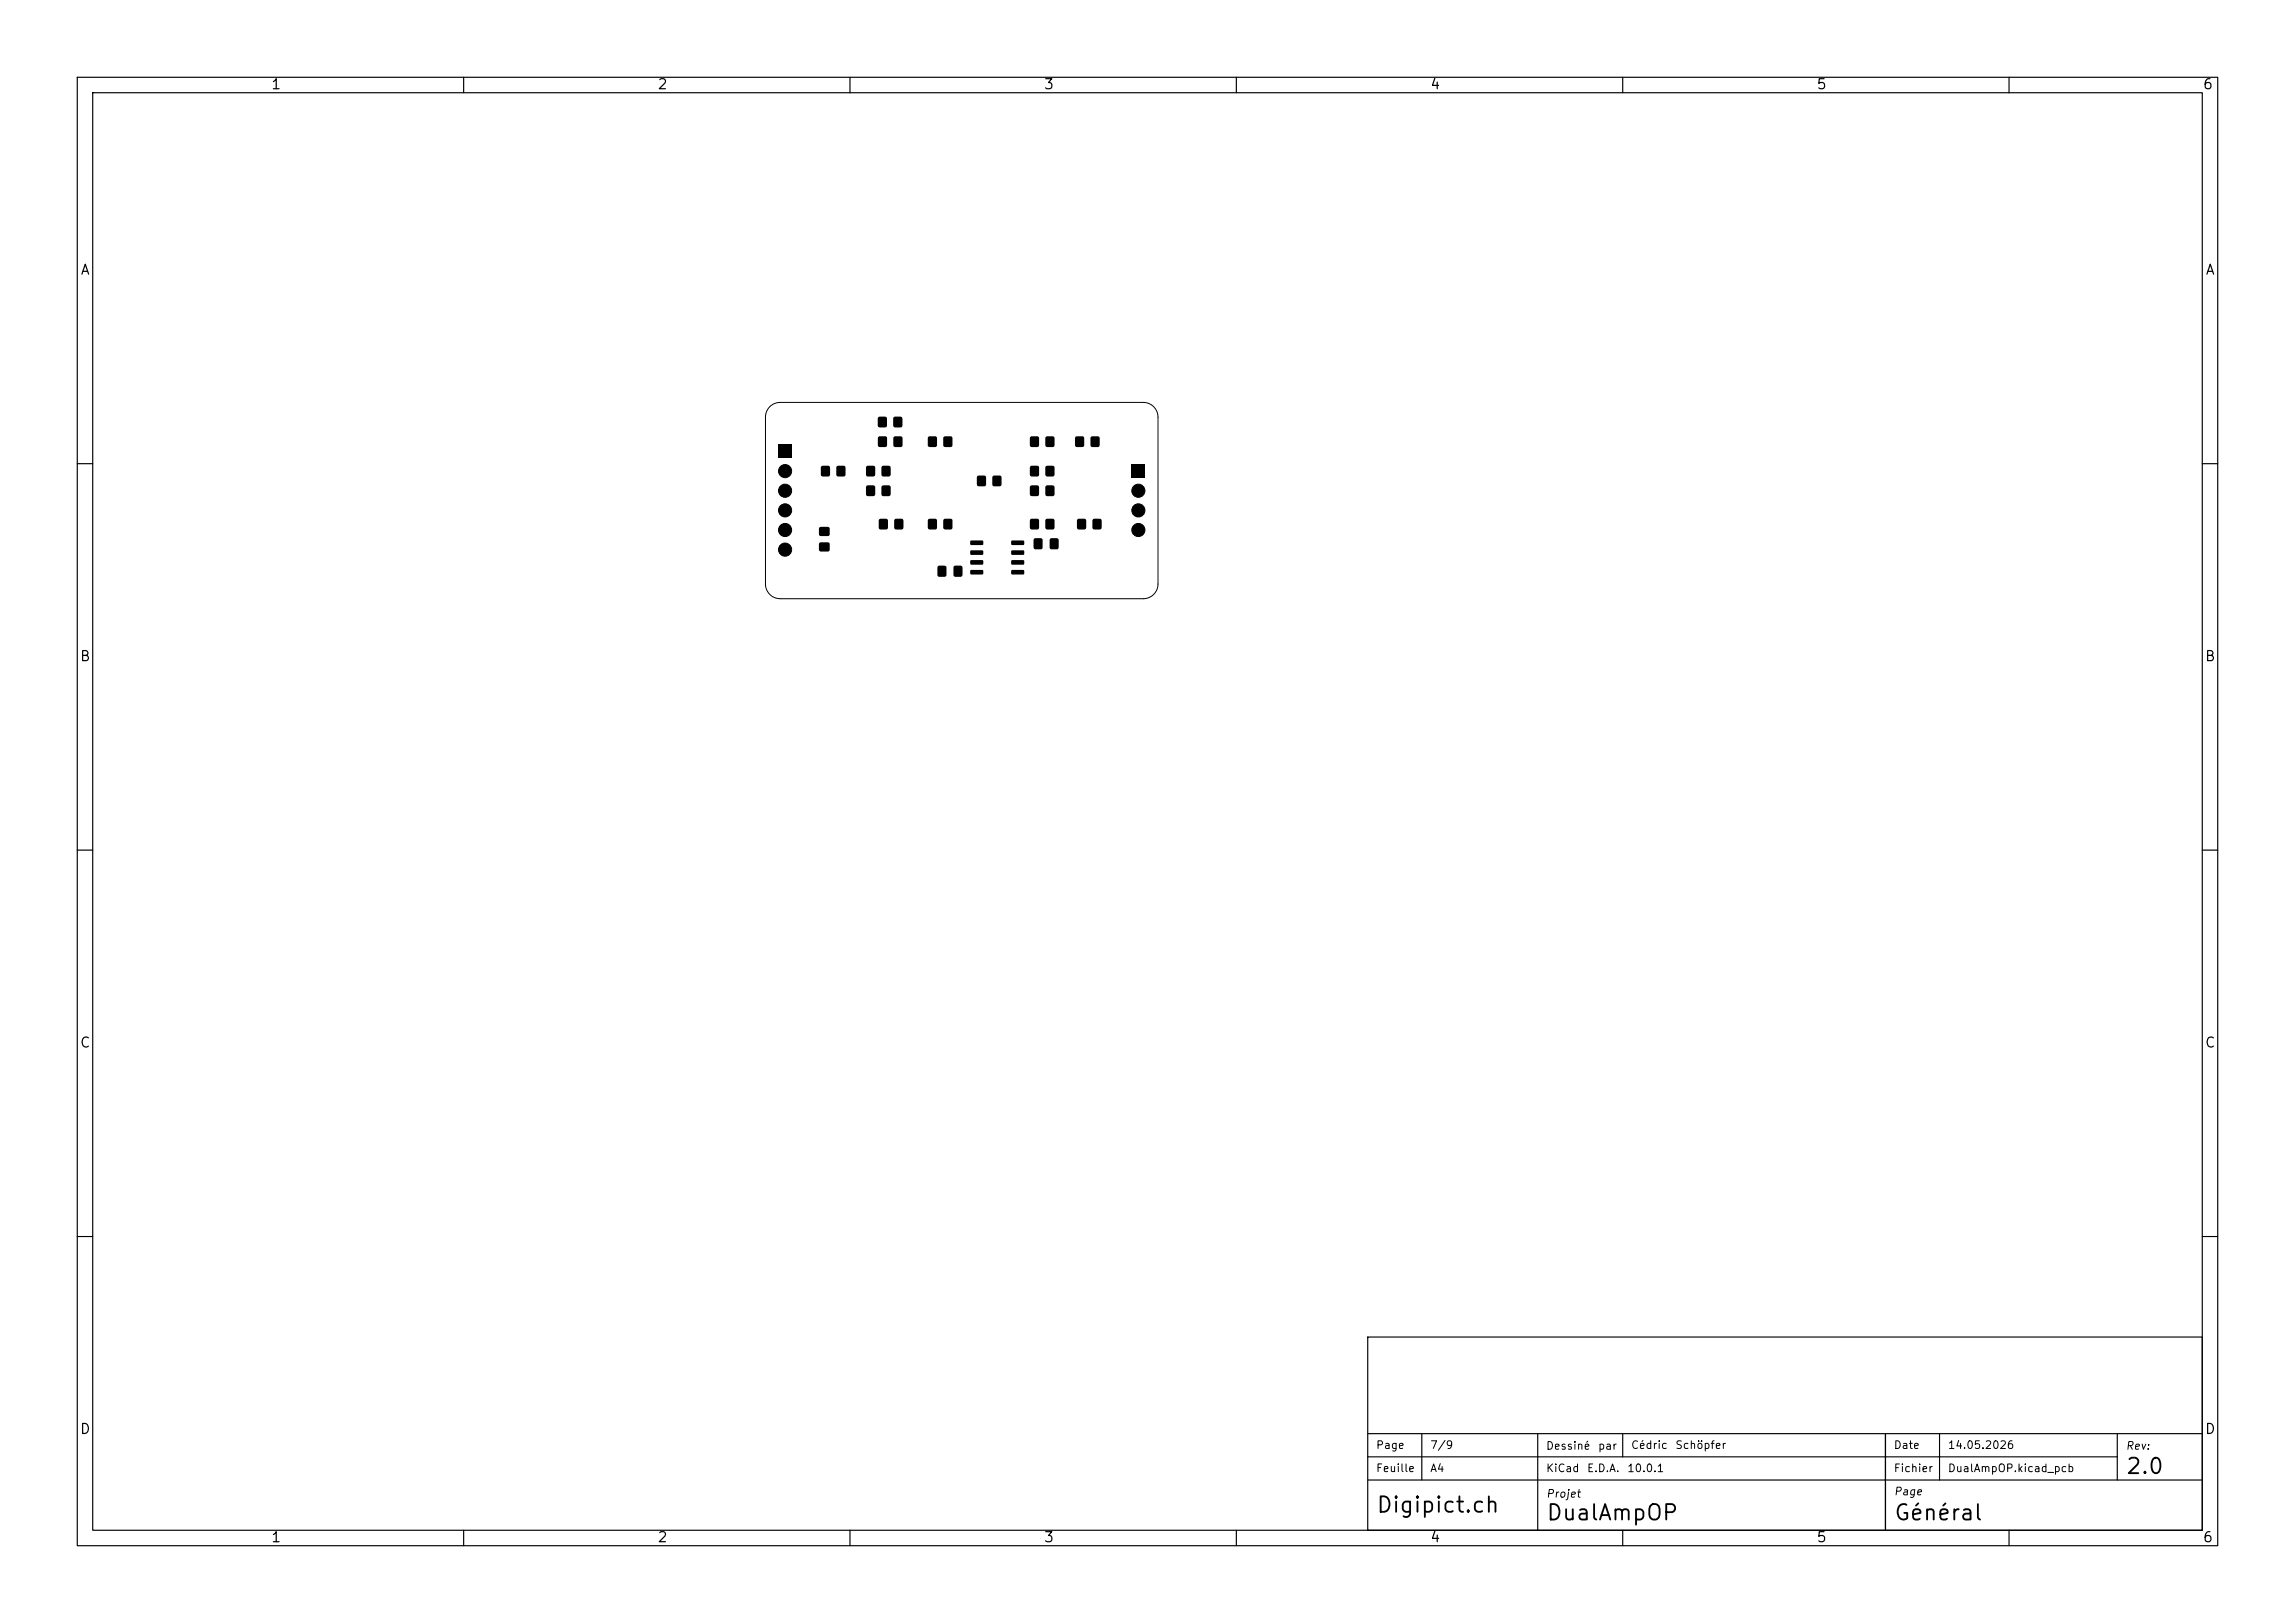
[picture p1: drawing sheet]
<svg xmlns="http://www.w3.org/2000/svg" width="297mm" height="210mm" viewBox="0 0 297 210" stroke-linecap="round" stroke-linejoin="round" font-family="sans-serif">
<defs><g id="words">
<g font-size="2">
<text x="275" y="191.2">2.0</text>
<text x="178" y="196.2">Digipict.ch</text>
<text x="200" y="197.2">DualAmpOP</text>
<text x="245" y="197.2">Général</text>
</g>
<g font-size="1.3">
<text x="35" y="11.9">1</text>
<text x="85" y="11.9">2</text>
<text x="135" y="11.9">3</text>
<text x="185" y="11.9">4</text>
<text x="235" y="11.9">5</text>
<text x="285" y="11.9">6</text>
<text x="10.3" y="35.9">A</text>
<text x="285.4" y="35.9">A</text>
<text x="10.3" y="85.9">B</text>
<text x="285.3" y="85.9">B</text>
<text x="10.3" y="135.9">C</text>
<text x="285.3" y="135.9">C</text>
<text x="10.3" y="185.9">D</text>
<text x="285.3" y="185.9">D</text>
<text x="35" y="199.9">1</text>
<text x="85" y="199.9">2</text>
<text x="135" y="199.9">3</text>
<text x="185" y="199.9">4</text>
<text x="235" y="199.9">5</text>
<text x="285" y="199.9">6</text>
</g>
<g font-size="1">
<text x="178" y="187.7">Page</text>
<text x="178" y="190.7">Feuille</text>
<text x="185" y="190.7">A4</text>
<text x="185" y="187.7">7/9</text>
<text x="200" y="187.8">Dessiné</text>
<text x="200" y="190.7">KiCad</text>
<text x="205.3" y="190.7">E.D.A.</text>
<text x="206.7" y="187.8">par</text>
<text x="210.5" y="190.7">10.0.1</text>
<text x="211" y="187.7">Cédric</text>
<text x="216.7" y="187.7">Schöpfer</text>
<text x="245" y="190.7">Fichier</text>
<text x="245" y="187.7">Date</text>
<text x="252" y="187.7">14.05.2026</text>
<text x="252" y="190.7">DualAmpOP.kicad_pcb</text>
<text x="275" y="187.8">Rev:</text>
<text x="200" y="194">Projet</text>
<text x="245" y="193.7">Page</text>
</g>
</g></defs>
<g fill="none" stroke="#000" stroke-width=".15">
<path d="M10 10h277v190h-277zM12 12h273v186h-273zM60 10v2M110 10v2M160 10v2M210 10v2M260 10v2M10 60h2M285 60h2M10 110h2M285 110h2M10 160h2"/>
<path d="M177 173h108v25h-108zM285 160h2M60 198v2M110 198v2M160 198v2M177 185.5h108M177 191.5h108M177 188.5h97M184 185.5v6M199 185.5v12.5M210 198v2M210 185.5v3"/>
<path d="M244 185.5v12.5zM251 185.5v6M260 198v2M274 185.5v6"/>
</g>
<g fill="#000">
<path d="M100.8 57.6h1.6v1.7h-1.6zM113.7 54l.1-.1 .9 .1 .1 .2-.1 1-.2 .1-.8-.1-.1-.1zM113.7 56.5h.2h.8l.1 .2-.1 1.1-.1 .1-.9-.1-.1-.2zM115.7 54l.1-.1 .9 .1 .1 .2-.1 1-.2 .1-.8-.1-.1-.1zM115.7 56.5h.2h.8l.1 .2-.1 1.1-.1 .1-.9-.1-.1-.2zM120.1 56.5h.2h.9l.1 .2-.1 1.1-.2 .1-.9-.1v-.2zM122.1 56.5h.2h.9l.1 .2-.1 1.1-.2 .1-.9-.1v-.2zM133.3 56.5h.2h.9l.1 .2-.1 1.1-.2 .1-.9-.1v-.2zM135.3 56.5h.2h.9l.1 .2-.1 1.1-.2 .1-.9-.1v-.2zM139.2 56.5h.2h.8l.1 .2-.1 1.1-.1 .1-.9-.1-.1-.2zM141.2 56.5h.2h.8l.1 .2-.1 1.1-.1 .1-.9-.1-.1-.2zM106.3 60.3h.2h.8l.1 .2-.1 1.1-.1 .1-.9-.1-.1-.2z"/>
<path d="M106.1 70.2h.1h1.1l.1 .2-.1 .9-.2 .1-1-.1-.1-.2zM106.1 68.2h.1h1.1l.1 .2-.1 .9-.2 .1-1-.1-.1-.2zM108.3 60.3h.2h.8l.1 .2-.1 1.1-.1 .1-.9-.1-.1-.2zM112.1 60.3h.2h.9l.1 .2-.1 1.1-.2 .1-.9-.1v-.2zM112.1 62.9l.2-.1 .9 .1 .1 .2-.1 1-.2 .1-.9-.1v-.1zM113.8 67.2l.2-.1 .8 .1 .1 .2-.1 1-.1 .1-.9-.1-.1-.1zM114.1 60.3h.2h.9l.1 .2-.1 1.1-.2 .1-.9-.1v-.2zM114.1 62.9l.2-.1 .9 .1 .1 .2-.1 1-.2 .1-.9-.1v-.1zM115.8 67.2l.2-.1 .8 .1 .1 .2-.1 1-.1 .1-.9-.1-.1-.1zM120.1 67.2l.2-.1 .9 .1 .1 .2-.1 1-.2 .1-.9-.1v-.1zM122.1 67.2l.2-.1 .9 .1 .1 .2-.1 1-.2 .1-.9-.1v-.1zM121.4 73.3l.2-.1 .8 .1 .1 .1-.1 1.2h-.2h-.8l-.1-.2z"/>
<path d="M123.5 73.3l.1-.1 .9 .1 .1 .1-.1 1.2h-.2h-.8l-.1-.2zM125.6 70l1.6-.1 .1 .2-.1 .3-.1 .1h-1.5v-.1zM125.6 71.2h1.6l.1 .2-.1 .3-.1 .1h-1.5v-.1zM125.6 72.5h1.6l.1 .1-.1 .4-.1 .1h-1.5v-.2zM125.6 73.8h1.6l.1 .1-.1 .3-.1 .1h-1.5v-.1zM126.5 61.6l.2-.1 .8 .1 .1 .2-.1 1.1h-.1h-.9l-.1-.2zM128.5 61.6l.2-.1 .8 .1 .1 .2-.1 1.1h-.1h-.9l-.1-.2zM130.9 73.8h1.6l.1 .1-.1 .3-.1 .1h-1.5v-.1zM130.9 72.5h1.6l.1 .1-.1 .4-.1 .1h-1.5v-.2zM130.9 71.2h1.6l.1 .2-.1 .3-.1 .1h-1.5v-.1zM130.9 70l1.6-.1 .1 .2-.1 .3-.1 .1h-1.5v-.1zM133.3 62.9l.2-.1 .9 .1 .1 .2-.1 1-.2 .1-.9-.1v-.1z"/>
<path d="M133.3 67.2l.2-.1 .9 .1 .1 .2-.1 1-.2 .1-.9-.1v-.1zM133.3 60.3h.2h.9l.1 .2-.1 1.1-.2 .1-.9-.1v-.2zM133.8 69.7l.2-.1 .9 .1v.2v1.1l-.2 .1-.9-.1v-.2zM135.3 62.9l.2-.1 .9 .1 .1 .2-.1 1-.2 .1-.9-.1v-.1zM135.3 67.2l.2-.1 .9 .1 .1 .2-.1 1-.2 .1-.9-.1v-.1zM135.3 60.3h.2h.9l.1 .2-.1 1.1-.2 .1-.9-.1v-.2zM135.9 69.7l.2-.1 .8 .1 .1 .2-.1 1.1-.1 .1-.9-.1-.1-.2zM139.4 67.2l.2-.1 .9 .1 .1 .2-.1 1-.2 .1-.9-.1v-.1zM141.4 67.2l.2-.1 .9 .1 .1 .2-.1 1-.2 .1-.9-.1v-.1zM146.5 60.1h1.7v1.7h-1.7z"/>
</g>
<g fill="#000" stroke="#000" stroke-width=".13">
<circle cx="101.6" cy="66" r=".85"/>
<circle cx="101.6" cy="61" r=".85"/>
<circle cx="101.6" cy="68.6" r=".85"/>
<circle cx="101.6" cy="63.5" r=".85"/>
<circle cx="101.6" cy="71.1" r=".85"/>
<circle cx="147.3" cy="68.6" r=".85"/>
<circle cx="147.3" cy="66" r=".85"/>
<circle cx="147.3" cy="63.5" r=".85"/>
</g>
<path d="M99.6 52.6a1.9 1.9 0 0 1 1.4-.5h47a1.91 1.91 0 0 1 1.9 1.9v21.6a1.91 1.91 0 0 1-1.9 1.9h-47a1.91 1.91 0 0 1-1.9-1.9v-21.6a1.9 1.9 0 0 1 .5-1.4z" fill="none" stroke="#000" stroke-width=".13"/>
<use href="#words"/>
</svg>
